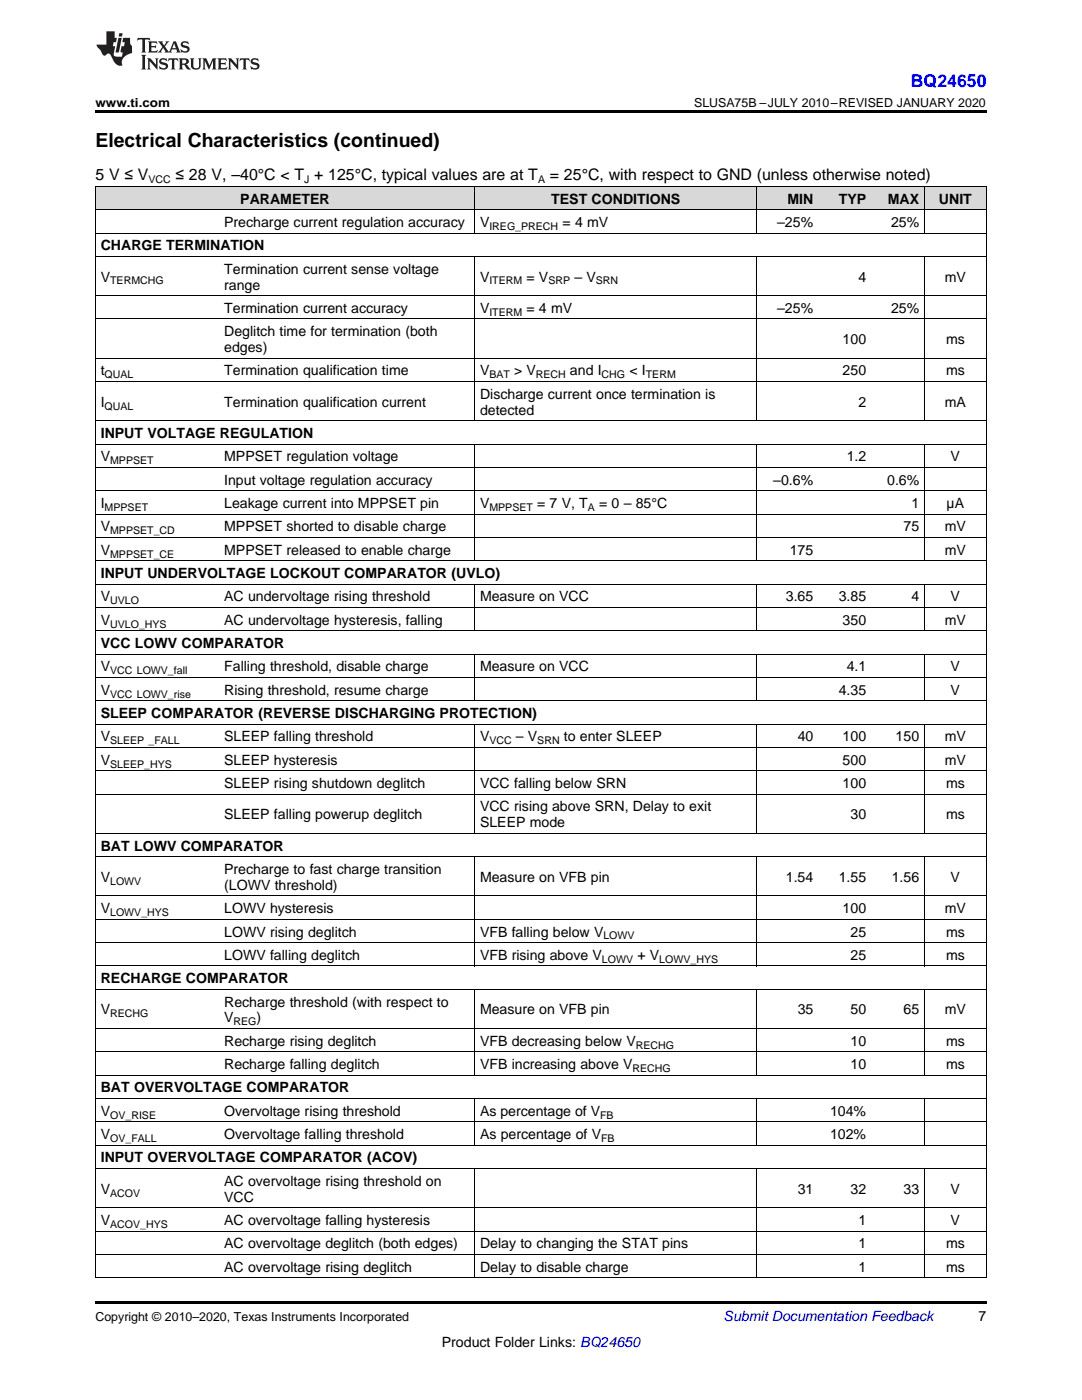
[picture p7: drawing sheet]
<svg xmlns="http://www.w3.org/2000/svg" width="216mm" height="279mm" viewBox="0 0 216 279" stroke-linecap="round" stroke-linejoin="round" font-family="sans-serif">
<defs><g id="words">
<text font-size="3.9" x="19" y="29.3">Electrical Characteristics (continued)</text>
<text font-size="3.5" fill="#00f" x="181.8" y="17.3">BQ24650</text>
<g font-size="3.2">
<text x="19" y="36">5 V ≤ V</text>
<text x="35" y="36">≤ 28 V, –40°C &lt; T + 125°C, typical values are at T</text>
<text x="109.7" y="36">= 25°C, with respect to GND (unless otherwise noted)</text>
</g>
<g font-size="2.8">
<text x="47.9" y="40.6">PARAMETER</text>
<text x="110" y="40.6">TEST CONDITIONS</text>
<text x="157.1" y="40.6">MIN</text>
<text x="167.4" y="40.6">TYP</text>
<text x="177.2" y="40.6">MAX</text>
<text x="187.4" y="40.6">UNIT</text>
<text x="44.7" y="45.3">Precharge current regulation accuracy</text>
<text x="95.8" y="45.3">V</text>
<text x="112.3" y="45.3">= 4 mV</text>
<text x="155.1" y="45.3">–25%</text>
<text x="177.8" y="45.3">25%</text>
<text x="20.1" y="50">CHARGE TERMINATION</text>
<text x="20.1" y="56.2">V</text>
<text x="44.7" y="54.6">Termination current sense voltage</text>
<text x="44.7" y="57.8">range</text>
<text x="95.8" y="56.2">V</text>
<text x="105.1" y="56.2">= V</text>
<text x="114.6" y="56.2">– V</text>
<text x="171.3" y="56.2">4</text>
<text x="188.5" y="56.2">mV</text>
<text x="44.7" y="62.4">Termination current accuracy</text>
<text x="95.8" y="62.4">V</text>
<text x="105.1" y="62.4">= 4 mV</text>
<text x="155.1" y="62.4">–25%</text>
<text x="177.8" y="62.4">25%</text>
<text x="44.7" y="67.1">Deglitch time for termination (both</text>
<text x="44.7" y="70.3">edges)</text>
<text x="168.1" y="68.7">100</text>
<text x="188.8" y="68.7">ms</text>
<text x="20.1" y="74.9">t</text>
<text x="44.7" y="74.9">Termination qualification time</text>
<text x="95.8" y="74.9">V</text>
<text x="102.6" y="74.9">&gt; V</text>
<text x="113.7" y="74.9">and I</text>
<text x="125.6" y="74.9">&lt; I</text>
<text x="168.1" y="74.9">250</text>
<text x="188.8" y="74.9">ms</text>
<text x="20.1" y="81.2">I</text>
<text x="44.7" y="81.2">Termination qualification current</text>
<text x="95.8" y="79.6">Discharge current once termination is</text>
<text x="95.8" y="82.8">detected</text>
<text x="171.3" y="81.2">2</text>
<text x="188.5" y="81.2">mA</text>
<text x="20.1" y="87.4">INPUT VOLTAGE REGULATION</text>
<text x="20.1" y="92.1">V</text>
<text x="44.7" y="92.1">MPPSET regulation voltage</text>
<text x="168.9" y="92.1">1.2</text>
<text x="189.7" y="92.1">V</text>
<text x="20.1" y="101.4">I</text>
<text x="44.7" y="96.7">Input voltage regulation accuracy</text>
<text x="44.7" y="101.4">Leakage current into MPPSET pin</text>
<text x="95.8" y="101.4">V</text>
<text x="107.2" y="101.4">= 7 V, T</text>
<text x="119.6" y="101.4">= 0 – 85°C</text>
<text x="154.3" y="96.7">–0.6%</text>
<text x="177" y="96.7">0.6%</text>
<text x="181.9" y="101.4">1</text>
<text x="188.9" y="101.4">µA</text>
<text x="20.1" y="106">V</text>
<text x="44.7" y="106">MPPSET shorted to disable charge</text>
<text x="180.3" y="106">75</text>
<text x="188.5" y="106">mV</text>
<text x="20.1" y="110.7">V</text>
<text x="44.7" y="110.7">MPPSET released to enable charge</text>
<text x="157.6" y="110.7">175</text>
<text x="188.5" y="110.7">mV</text>
<text x="20.1" y="115.4">INPUT UNDERVOLTAGE LOCKOUT COMPARATOR (UVLO)</text>
<text x="20.1" y="120">V</text>
<text x="20.1" y="124.7">V</text>
<text x="44.7" y="120">AC undervoltage rising threshold</text>
<text x="44.7" y="124.7">AC undervoltage hysteresis, falling</text>
<text x="95.8" y="120">Measure on VCC</text>
<text x="156.8" y="120">3.65</text>
<text x="167.4" y="120">3.85</text>
<text x="168.1" y="124.7">350</text>
<text x="181.9" y="120">4</text>
<text x="188.5" y="124.7">mV</text>
<text x="189.7" y="120">V</text>
<text x="20.1" y="129.3">VCC LOWV COMPARATOR</text>
<text x="20.1" y="134">V</text>
<text x="44.7" y="134">Falling threshold, disable charge</text>
<text x="95.8" y="134">Measure on VCC</text>
<text x="168.9" y="134">4.1</text>
<text x="189.7" y="134">V</text>
<text x="20.1" y="138.6">V</text>
<text x="20.1" y="143.3">SLEEP COMPARATOR (REVERSE DISCHARGING PROTECTION)</text>
<text x="44.7" y="138.6">Rising threshold, resume charge</text>
<text x="167.4" y="138.6">4.35</text>
<text x="189.7" y="138.6">V</text>
<text x="20.1" y="148">V</text>
<text x="44.7" y="148">SLEEP falling threshold</text>
<text x="95.8" y="148">V</text>
<text x="102.9" y="148">– V</text>
<text x="112.5" y="148">to enter SLEEP</text>
<text x="159.2" y="148">40</text>
<text x="168.1" y="148">100</text>
<text x="178.7" y="148">150</text>
<text x="188.5" y="148">mV</text>
<text x="20.1" y="152.6">V</text>
<text x="44.7" y="152.6">SLEEP hysteresis</text>
<text x="168.1" y="152.6">500</text>
<text x="188.5" y="152.6">mV</text>
<text x="44.7" y="157.3">SLEEP rising shutdown deglitch</text>
<text x="95.8" y="157.3">VCC falling below SRN</text>
<text x="95.8" y="161.9">VCC rising above SRN, Delay to exit</text>
<text x="168.1" y="157.3">100</text>
<text x="188.8" y="157.3">ms</text>
<text x="44.7" y="163.5">SLEEP falling powerup deglitch</text>
<text x="95.8" y="165.1">SLEEP mode</text>
<text x="169.7" y="163.5">30</text>
<text x="188.8" y="163.5">ms</text>
<text x="20.1" y="169.8">BAT LOWV COMPARATOR</text>
<text x="20.1" y="176">V</text>
<text x="44.7" y="174.4">Precharge to fast charge transition</text>
<text x="44.7" y="177.6">(LOWV threshold)</text>
<text x="95.8" y="176">Measure on VFB pin</text>
<text x="156.8" y="176">1.54</text>
<text x="167.4" y="176">1.55</text>
<text x="177.9" y="176">1.56</text>
<text x="189.7" y="176">V</text>
<text x="20.1" y="182.2">V</text>
<text x="44.7" y="182.2">LOWV hysteresis</text>
<text x="168.1" y="182.2">100</text>
<text x="188.5" y="182.2">mV</text>
<text x="44.7" y="186.9">LOWV rising deglitch</text>
<text x="44.7" y="191.6">LOWV falling deglitch</text>
<text x="95.8" y="186.9">VFB falling below V</text>
<text x="95.8" y="191.6">VFB rising above V</text>
<text x="127.2" y="191.6">+ V</text>
<text x="169.7" y="186.9">25</text>
<text x="169.7" y="191.6">25</text>
<text x="188.8" y="186.9">ms</text>
<text x="188.8" y="191.6">ms</text>
<text x="20.1" y="196.2">RECHARGE COMPARATOR</text>
<text x="20.1" y="202.5">V</text>
<text x="44.7" y="200.9">Recharge threshold (with respect to</text>
<text x="95.8" y="202.5">Measure on VFB pin</text>
<text x="159.2" y="202.5">35</text>
<text x="169.7" y="202.5">50</text>
<text x="180.3" y="202.5">65</text>
<text x="188.5" y="202.5">mV</text>
<text x="44.7" y="204">V</text>
<text x="44.7" y="208.7">Recharge rising deglitch</text>
<text x="51.2" y="204">)</text>
<text x="95.8" y="208.7">VFB decreasing below V</text>
<text x="169.7" y="208.7">10</text>
<text x="188.8" y="208.7">ms</text>
<text x="44.7" y="213.4">Recharge falling deglitch</text>
<text x="95.8" y="213.4">VFB increasing above V</text>
<text x="169.7" y="213.4">10</text>
<text x="188.8" y="213.4">ms</text>
<text x="20.1" y="218">BAT OVERVOLTAGE COMPARATOR</text>
<text x="20.1" y="222.7">V</text>
<text x="20.1" y="227.3">V</text>
<text x="44.7" y="222.7">Overvoltage rising threshold</text>
<text x="44.7" y="227.3">Overvoltage falling threshold</text>
<text x="95.8" y="222.7">As percentage of V</text>
<text x="95.8" y="227.3">As percentage of V</text>
<text x="165.6" y="222.7">104%</text>
<text x="165.6" y="227.3">102%</text>
<text x="20.1" y="232">INPUT OVERVOLTAGE COMPARATOR (ACOV)</text>
<text x="20.1" y="238.2">V</text>
<text x="44.7" y="236.6">AC overvoltage rising threshold on</text>
<text x="44.7" y="239.8">VCC</text>
<text x="159.2" y="238.2">31</text>
<text x="169.7" y="238.2">32</text>
<text x="180.3" y="238.2">33</text>
<text x="189.7" y="238.2">V</text>
<text x="20.1" y="244.5">V</text>
<text x="44.7" y="244.5">AC overvoltage falling hysteresis</text>
<text x="171.3" y="244.5">1</text>
<text x="189.7" y="244.5">V</text>
<text x="44.7" y="249.1">AC overvoltage deglitch (both edges)</text>
<text x="95.8" y="249.1">Delay to changing the STAT pins</text>
<text x="171.3" y="249.1">1</text>
<text x="188.8" y="249.1">ms</text>
<text x="44.7" y="253.8">AC overvoltage rising deglitch</text>
<text x="95.8" y="253.8">Delay to disable charge</text>
<text x="171.3" y="253.8">1</text>
<text x="188.8" y="253.8">ms</text>
<text x="195.3" y="263.6">7</text>
<text x="88.2" y="268.9">Product Folder Links: BQ24650</text>
</g>
<text font-size="2.8" fill="#0000c8" x="144.4" y="263.6">Submit Documentation Feedback</text>
<g font-size="2.5">
<text x="19" y="21.4">www.ti.com</text>
<text x="138.5" y="21.4">SLUSA75B –JULY 2010–REVISED JANUARY 2020</text>
<text x="19" y="263.6">Copyright © 2010–2020, Texas Instruments Incorporated</text>
</g>
<g font-size="2.1">
<text x="29.6" y="36.6">VCC</text>
<text x="60.7" y="36.6">J</text>
<text x="107.4" y="36.6">A</text>
<text x="97.6" y="45.9">IREG_PRECH</text>
<text x="22" y="56.8">TERMCHG</text>
<text x="97.6" y="56.8">ITERM</text>
<text x="109.4" y="56.8">SRP</text>
<text x="118.9" y="56.8">SRN</text>
<text x="97.6" y="63">ITERM</text>
<text x="20.9" y="75.5">QUAL</text>
<text x="97.6" y="75.5">BAT</text>
<text x="106.9" y="75.5">RECH</text>
<text x="120.1" y="75.5">CHG</text>
<text x="128.9" y="75.5">TERM</text>
<text x="20.9" y="81.7">QUAL</text>
<text x="22" y="92.6">MPPSET</text>
<text x="20.9" y="102">MPPSET</text>
<text x="97.6" y="102">MPPSET</text>
<text x="117.3" y="102">A</text>
<text x="22" y="106.6">MPPSET_CD</text>
<text x="22" y="111.3">MPPSET_CE</text>
<text x="22" y="120.6">UVLO</text>
<text x="22" y="125.2">UVLO_HYS</text>
<text x="22" y="134.5">VCC LOWV_fall</text>
<text x="22" y="139.2">VCC LOWV_rise</text>
<text x="22" y="148.5">SLEEP _FALL</text>
<text x="97.6" y="148.5">VCC</text>
<text x="107.2" y="148.5">SRN</text>
<text x="22" y="153.2">SLEEP_HYS</text>
<text x="22" y="176.6">LOWV</text>
<text x="22" y="182.8">LOWV_HYS</text>
<text x="120.4" y="187.5">LOWV</text>
<text x="120.1" y="192.1">LOWV</text>
<text x="131.6" y="192.1">LOWV_HYS</text>
<text x="22" y="203">RECHG</text>
<text x="46.6" y="204.6">REG</text>
<text x="126.9" y="209.3">RECHG</text>
<text x="126.2" y="213.9">RECHG</text>
<text x="22" y="223.2">OV_RISE</text>
<text x="22" y="227.9">OV_FALL</text>
<text x="119.7" y="223.2">FB</text>
<text x="119.9" y="227.9">FB</text>
<text x="22" y="238.8">ACOV</text>
<text x="22" y="245">ACOV_HYS</text>
</g>
</g></defs>
<g fill="#d8d8d8">
<path d="M19 37.3h24.7v4.6h-24.7z"/>
<path d="M43.7 37.3h51v4.6h-51z"/>
<path d="M94.7 37.3h56.4v4.6h-56.4z"/>
<path d="M151.1 37.3h12.3v4.6h-12.3z"/>
<path d="M163.4 37.3h10.6v4.6h-10.6z"/>
<path d="M174 37.3h10.5v4.6h-10.5z"/>
<path d="M184.5 37.3h12.3v4.6h-12.3z"/>
</g>
<path d="M19 22h177.8v.5h-177.8zM19 259.7h177.8v.5h-177.8z" fill="#000"/>
<g fill="none" stroke="#000" stroke-width=".2">
<path d="M19 37.2h177.8M19.1 37.2v217.9M94.7 37.2v9.4M151 37.2v9.4M184.4 37.2v9.4M196.8 37.2v217.9M19 59h177.8M19 51.2h177.8M19 46.5h177.8M19 41.9h177.8M94.7 51.2v32.8M151 51.2v32.8"/>
<path d="M184.4 51.2v32.8M19 76.1h177.8M19 71.5h177.8M19 63.7h177.8M19 97.9h177.8M19 93.3h177.8M19 88.6h177.8M19 84h177.8M94.7 88.7v23.3M151 88.7v23.3M184.4 88.7v23.3M19 116.6h177.8"/>
<path d="M19 111.9h177.8M19 107.3h177.8M19 102.6h177.8M94.7 116.6v9.3M151 116.6v9.3M184.4 116.6v9.3M19 139.9h177.8M19 135.2h177.8M19 130.5h177.8M19 125.9h177.8M19 121.2h177.8M94.7 130.6v9.3"/>
<path d="M151 130.6v9.3M184.4 130.6v9.3M19 158.5h177.8M19 153.8h177.8M19 149.2h177.8M19 144.5h177.8M94.7 144.6v21.8M151 144.6v21.8M184.4 144.6v21.8M19 178.8h177.8M19 171h177.8M19 166.3h177.8"/>
<path d="M94.7 171v21.8M151 171v21.8M184.4 171v21.8M19 197.4h177.8M19 192.8h177.8M19 188.1h177.8M19 183.5h177.8M94.7 197.5v17.1M151 197.5v17.1M184.4 197.5v17.1M19 219.2h177.8M19 214.6h177.8"/>
<path d="M19 209.9h177.8M19 205.3h177.8M94.7 219.3v9.3M151 219.3v9.3M184.4 219.3v9.3M19 233.2h177.8M19 228.5h177.8M19 223.9h177.8M94.7 233.3v21.8M151 233.3v21.8M184.4 233.3v21.8M19 255h177.8"/>
<path d="M19 250.3h177.8M19 245.7h177.8M19 241h177.8"/>
</g>
<g fill="#231f20">
<path d="M27.5 7.6l-.1 .5 .4-.2h.6v.1v2.1l-.2 .4h1l-.3-.4v-2.1l.1-.1h.5l.5 .2-.2-.5zM29.5 8.3l.2 .3v1.5l-.2 .4h1.8l.2-.6a1.04 1.04 0 0 1-1.3 .2v-.7h.6l.3 .2v-.6l-.3 .2h-.6v-.6l.8-.1 .4 .3-.2-.5zM31.5 8.3l.9 1.1-.9 1.1h.8l-.2-.2 .5-.7 .4 .7-.2 .2h1.5l-.1-.2 .1-.4h.9l.1 .4-.2 .2h1l-.3-.3-.7-1.9h-.5l-.9 2-.8-1 .9-1h-.8l.1 .3-.3 .5-.4-.6 .2-.2zM34.7 8.6l.4 1h-.7zM36.3 8.4a.63 .63 0 0 0-.2 .7 .63 .63 0 0 0 .6 .4l.6 .2 .1 .2a.75 .75 0 0 1-.7 .4 .75 .75 0 0 1-.6-.5l.1 .7 .1-.1a1.11 1.11 0 0 0 1.5-.6 1.13 1.13 0 0 0-1.2-.8l-.1-.4a1.04 1.04 0 0 1 1.2 .2l-.2-.5-.1 .1-.5-.2zM28.2 10.9l.2 .4v2.2l-.2 .4h1l-.3-.4v-2.2l.3-.4zM29.3 11.6l.3 .4v1.5l-.3 .4h.8l-.2-.4v-1.3l1.5 1.7v-1.9l.2-.4h-.7l.2 .4v.9l-1.1-1.3zM32 11.8a.62 .62 0 0 0-.2 .7 .62 .62 0 0 0 .6 .4l.6 .1 .1 .3a.76 .76 0 0 1-.7 .3 .76 .76 0 0 1-.6-.4l.1 .7 .1-.1a1.11 1.11 0 0 0 1.5-.6 1.13 1.13 0 0 0-1.2-.8l-.1-.4a1.04 1.04 0 0 1 1.2 .2l-.2-.6-.1 .1-.5-.1zM33.7 11.6l-.2 .6a.61 .61 0 0 1 .8-.3v1.6l-.2 .4h.9l-.2-.4v-1.6a.63 .63 0 0 1 .8 .3l-.2-.6zM35.6 11.6l.3 .4v1.5l-.3 .4h1l-.2-.2v-.8l.5 .2a.76 .76 0 0 0 1.2 .7l-1-1a.58 .58 0 0 0 .6-.5 .58 .58 0 0 0-.5-.6zM36.4 11.9h.1a.45 .45 0 0 1 .5 .1 .45 .45 0 0 1 .1 .5l-.7 .2zM37.9 11.6l.2 .2a2.17 2.17 0 0 0 .3 1.9 .99 .99 0 0 0 1.6-.6v-1.1l.2-.4h-.7l.2 .2a1.92 1.92 0 0 1-.2 1.8 .6 .6 0 0 1-.9-.5v-1.1l.2-.4zM40.4 11.6l.2 .4v1.5l-.2 .4h.7l-.2-.4v-1.4l.8 1.8 .8-1.8v1.4l-.2 .4h.9l-.2-.4v-1.5l.2-.4h-.8l-.6 1.5-.6-1.5zM43.4 11.6l.2 .4v1.5l-.2 .4h1.8l.2-.6a1.04 1.04 0 0 1-1.3 .1v-.6h.5l.4 .2v-.6l-.4 .2h-.5v-.7h.8l.3 .3-.1-.6zM45.5 11.6l.2 .4v1.5l-.2 .4h.7l-.2-.4v-1.3l1.5 1.7v-1.9l.2-.4h-.7l.2 .4v.9l-1.1-1.3zM47.9 11.6l-.1 .6a.61 .61 0 0 1 .8-.3v1.6l-.3 .4h1l-.3-.4 .1-1.6a.63 .63 0 0 1 .7 .3l-.1-.6zM50.2 11.8a.62 .62 0 0 0-.2 .7 .62 .62 0 0 0 .6 .4l.6 .1 .2 .3a.76 .76 0 0 1-.8 .3 .76 .76 0 0 1-.6-.4l.1 .7 .2-.1a1.11 1.11 0 0 0 1.5-.6 1.13 1.13 0 0 0-1.3-.8l-.1-.4a1.04 1.04 0 0 1 1.2 .2l-.1-.6-.2 .1-.5-.1z"/>
<path d="M21.2 6.3v2.6h-1.9l.1 .4 .7 .9a.91 .91 0 0 0 1 .8 .56 .56 0 0 1 .5-.3 .56 .56 0 0 1 .5 .3l.4 .8a1.53 1.53 0 0 0 1.9 1.2 1.54 1.54 0 0 1 1-2.1l.9-.3v-1.4a1.52 1.52 0 0 1-.3-1.6h-1.4l-.2 .8h.5l-.2 .8h-.4l-.2 1v.2l.4 .1-.2 .8a1.93 1.93 0 0 1-1.6-.3l.3-1.8h-.5l.2-.8h.4l.2-.8h-.4v-1.3zM23.6 7.6l-.6 2.9h.7l.6-2.9zM23.8 6.6l-.1 .7h.6l.2-.7z"/>
</g>
<use href="#words"/>
</svg>
